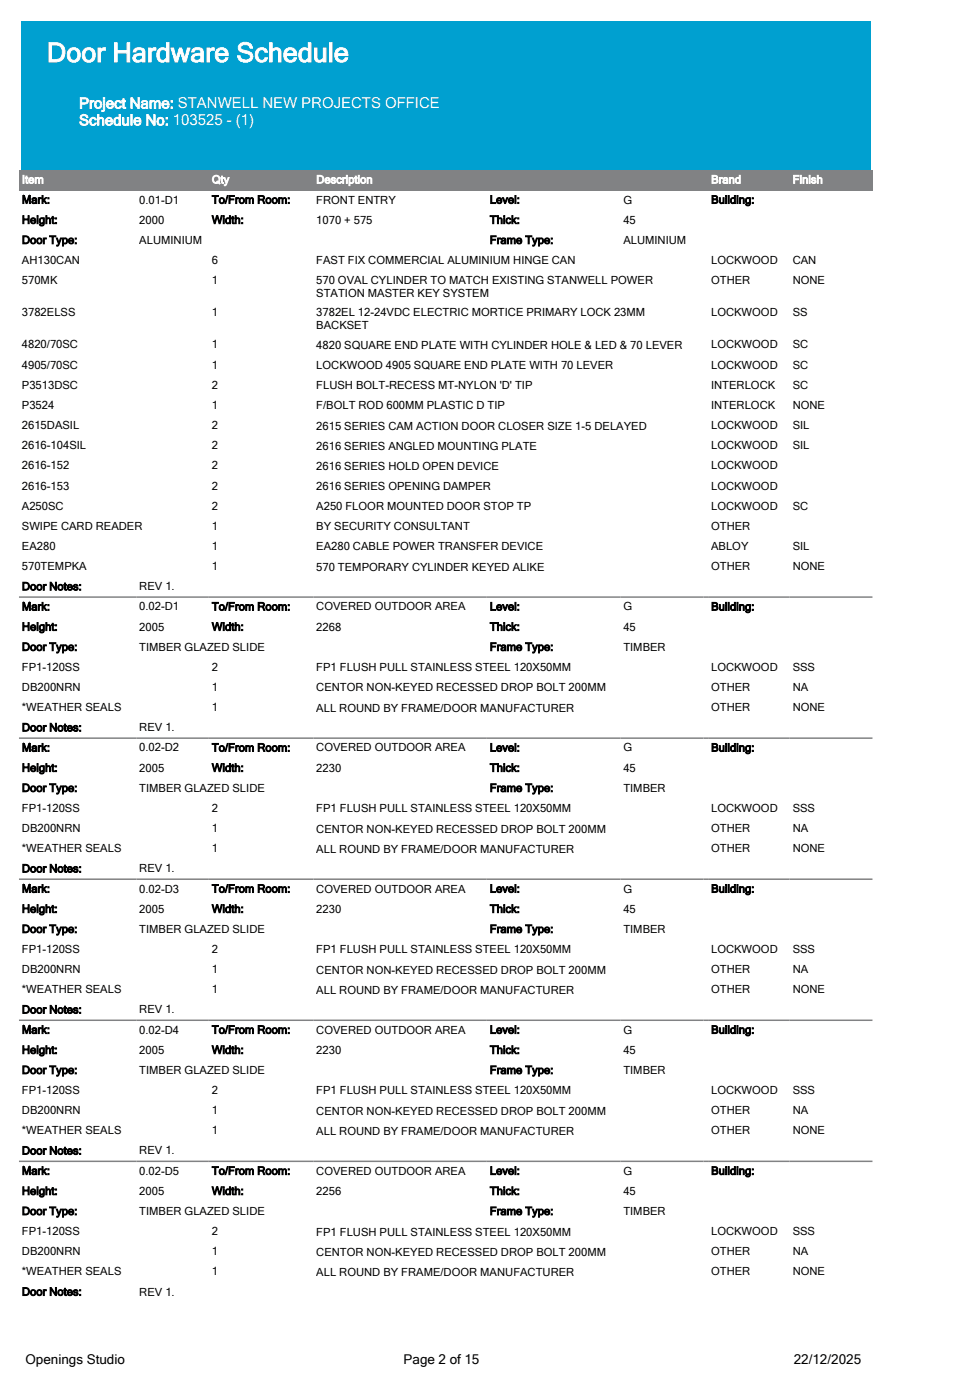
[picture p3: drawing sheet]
<svg xmlns="http://www.w3.org/2000/svg" width="230mm" height="330mm" viewBox="0 0 230 330" stroke-linecap="round" stroke-linejoin="round" font-family="sans-serif">
<defs><g id="words">
<text font-size="6.3" fill="#fff" x="11" y="14.6">Door Hardware Schedule</text>
<g font-size="3.5" fill="#fff">
<text x="18.6" y="25.5">Project Name: STANWELL NEW PROJECTS OFFICE</text>
<text x="18.6" y="29.5">Schedule No: 103525 - (1)</text>
</g>
<g font-size="3.2">
<text x="6" y="321.5">Openings Studio</text>
<text x="95.1" y="321.5">Page 2 of 15</text>
<text x="187.1" y="321.5">22/12/2025</text>
</g>
<g font-size="2.6" fill="#fff">
<text x="5.2" y="43.2">Item</text>
<text x="49.9" y="43.2">Qty</text>
<text x="74.5" y="43.2">Description</text>
<text x="167.6" y="43.2">Brand</text>
<text x="186.8" y="43.2">Finish</text>
</g>
<g font-size="2.6">
<text x="5.2" y="48">Mark:</text>
<text x="32.8" y="48">0.01-D1</text>
<text x="49.9" y="48">To/From Room:</text>
<text x="74.5" y="48">FRONT ENTRY</text>
<text x="115.4" y="48">Level:</text>
<text x="146.9" y="48">G</text>
<text x="167.6" y="48">Building:</text>
<text x="5.2" y="52.7">Height:</text>
<text x="32.8" y="52.7">2000</text>
<text x="49.9" y="52.7">Width:</text>
<text x="74.5" y="52.7">1070 + 575</text>
<text x="115.4" y="52.7">Thick:</text>
<text x="146.9" y="52.7">45</text>
<text x="5.2" y="57.5">Door Type:</text>
<text x="32.8" y="57.5">ALUMINIUM</text>
<text x="115.4" y="57.5">Frame Type:</text>
<text x="146.9" y="57.5">ALUMINIUM</text>
<text x="5.2" y="62.2">AH130CAN</text>
<text x="49.9" y="62.2">6</text>
<text x="74.5" y="62.3">FAST FIX COMMERCIAL ALUMINIUM HINGE CAN</text>
<text x="167.6" y="62.2">LOCKWOOD</text>
<text x="186.8" y="62.2">CAN</text>
<text x="5.2" y="67">570MK</text>
<text x="49.9" y="67">1</text>
<text x="74.5" y="67">570 OVAL CYLINDER TO MATCH EXISTING STANWELL POWER</text>
<text x="74.5" y="70.1">STATION MASTER KEY SYSTEM</text>
<text x="167.6" y="67">OTHER</text>
<text x="186.8" y="67">NONE</text>
<text x="5.2" y="74.5">3782ELSS</text>
<text x="49.9" y="74.5">1</text>
<text x="74.5" y="74.5">3782EL 12-24VDC ELECTRIC MORTICE PRIMARY LOCK 23MM</text>
<text x="74.5" y="77.6">BACKSET</text>
<text x="167.6" y="74.5">LOCKWOOD</text>
<text x="186.8" y="74.5">SS</text>
<text x="5.2" y="82.1">4820/70SC</text>
<text x="49.9" y="82.1">1</text>
<text x="74.5" y="82.2">4820 SQUARE END PLATE WITH CYLINDER HOLE &amp; LED &amp; 70 LEVER</text>
<text x="167.6" y="82.1">LOCKWOOD</text>
<text x="186.8" y="82.1">SC</text>
<text x="5.2" y="86.9">4905/70SC</text>
<text x="49.9" y="86.9">1</text>
<text x="74.5" y="87">LOCKWOOD 4905 SQUARE END PLATE WITH 70 LEVER</text>
<text x="167.6" y="86.9">LOCKWOOD</text>
<text x="186.8" y="86.9">SC</text>
<text x="5.2" y="91.6">P3513DSC</text>
<text x="49.9" y="91.6">2</text>
<text x="74.5" y="91.7">FLUSH BOLT-RECESS MT-NYLON 'D' TIP</text>
<text x="167.6" y="91.6">INTERLOCK</text>
<text x="186.8" y="91.6">SC</text>
<text x="5.2" y="96.4">P3524</text>
<text x="5.2" y="101.1">2615DASIL</text>
<text x="49.9" y="96.4">1</text>
<text x="49.9" y="101.1">2</text>
<text x="74.5" y="96.5">F/BOLT ROD 600MM PLASTIC D TIP</text>
<text x="74.5" y="101.2">2615 SERIES CAM ACTION DOOR CLOSER SIZE 1-5 DELAYED</text>
<text x="167.6" y="96.4">INTERLOCK</text>
<text x="167.6" y="101.1">LOCKWOOD</text>
<text x="186.8" y="96.4">NONE</text>
<text x="186.8" y="101.1">SIL</text>
<text x="5.2" y="105.9">2616-104SIL</text>
<text x="49.9" y="105.9">2</text>
<text x="74.5" y="106">2616 SERIES ANGLED MOUNTING PLATE</text>
<text x="167.6" y="105.9">LOCKWOOD</text>
<text x="186.8" y="105.9">SIL</text>
<text x="5.2" y="110.6">2616-152</text>
<text x="49.9" y="110.6">2</text>
<text x="74.5" y="110.7">2616 SERIES HOLD OPEN DEVICE</text>
<text x="167.6" y="110.6">LOCKWOOD</text>
<text x="5.2" y="115.4">2616-153</text>
<text x="49.9" y="115.4">2</text>
<text x="74.5" y="115.5">2616 SERIES OPENING DAMPER</text>
<text x="167.6" y="115.4">LOCKWOOD</text>
<text x="5.2" y="120.1">A250SC</text>
<text x="5.2" y="124.9">SWIPE CARD READER</text>
<text x="49.9" y="120.1">2</text>
<text x="49.9" y="124.9">1</text>
<text x="74.5" y="120.2">A250 FLOOR MOUNTED DOOR STOP TP</text>
<text x="74.5" y="125">BY SECURITY CONSULTANT</text>
<text x="167.6" y="120.1">LOCKWOOD</text>
<text x="167.6" y="124.9">OTHER</text>
<text x="186.8" y="120.1">SC</text>
<text x="5.2" y="129.6">EA280</text>
<text x="49.9" y="129.6">1</text>
<text x="74.5" y="129.7">EA280 CABLE POWER TRANSFER DEVICE</text>
<text x="167.6" y="129.6">ABLOY</text>
<text x="186.8" y="129.6">SIL</text>
<text x="5.2" y="134.4">570TEMPKA</text>
<text x="49.9" y="134.4">1</text>
<text x="74.5" y="134.5">570 TEMPORARY CYLINDER KEYED ALIKE</text>
<text x="167.6" y="134.4">OTHER</text>
<text x="186.8" y="134.4">NONE</text>
<text x="5.2" y="139.1">Door Notes:</text>
<text x="5.2" y="143.9">Mark:</text>
<text x="32.8" y="139.1">REV 1.</text>
<text x="32.8" y="143.9">0.02-D1</text>
<text x="49.9" y="143.9">To/From Room:</text>
<text x="74.5" y="143.9">COVERED OUTDOOR AREA</text>
<text x="115.4" y="143.9">Level:</text>
<text x="146.9" y="143.9">G</text>
<text x="167.6" y="143.9">Building:</text>
<text x="5.2" y="148.6">Height:</text>
<text x="32.8" y="148.6">2005</text>
<text x="49.9" y="148.6">Width:</text>
<text x="74.5" y="148.6">2268</text>
<text x="115.4" y="148.6">Thick:</text>
<text x="146.9" y="148.6">45</text>
<text x="5.2" y="153.4">Door Type:</text>
<text x="32.8" y="153.4">TIMBER GLAZED SLIDE</text>
<text x="115.4" y="153.4">Frame Type:</text>
<text x="146.9" y="153.4">TIMBER</text>
<text x="5.2" y="158.1">FP1-120SS</text>
<text x="49.9" y="158.1">2</text>
<text x="74.5" y="158.2">FP1 FLUSH PULL STAINLESS STEEL 120X50MM</text>
<text x="167.6" y="158.1">LOCKWOOD</text>
<text x="186.8" y="158.1">SSS</text>
<text x="5.2" y="162.9">DB200NRN</text>
<text x="5.2" y="167.6">*WEATHER SEALS</text>
<text x="49.9" y="162.9">1</text>
<text x="49.9" y="167.6">1</text>
<text x="74.5" y="163">CENTOR NON-KEYED RECESSED DROP BOLT 200MM</text>
<text x="74.5" y="167.7">ALL ROUND BY FRAME/DOOR MANUFACTURER</text>
<text x="167.6" y="162.9">OTHER</text>
<text x="167.6" y="167.6">OTHER</text>
<text x="186.8" y="162.9">NA</text>
<text x="186.8" y="167.6">NONE</text>
<text x="5.2" y="172.4">Door Notes:</text>
<text x="32.8" y="172.4">REV 1.</text>
<text x="5.2" y="177.1">Mark:</text>
<text x="32.8" y="177.1">0.02-D2</text>
<text x="49.9" y="177.1">To/From Room:</text>
<text x="74.5" y="177.1">COVERED OUTDOOR AREA</text>
<text x="115.4" y="177.1">Level:</text>
<text x="146.9" y="177.1">G</text>
<text x="167.6" y="177.1">Building:</text>
<text x="5.2" y="181.9">Height:</text>
<text x="32.8" y="181.9">2005</text>
<text x="49.9" y="181.9">Width:</text>
<text x="74.5" y="181.9">2230</text>
<text x="115.4" y="181.9">Thick:</text>
<text x="146.9" y="181.9">45</text>
<text x="5.2" y="186.6">Door Type:</text>
<text x="5.2" y="191.4">FP1-120SS</text>
<text x="32.8" y="186.6">TIMBER GLAZED SLIDE</text>
<text x="49.9" y="191.4">2</text>
<text x="74.5" y="191.5">FP1 FLUSH PULL STAINLESS STEEL 120X50MM</text>
<text x="115.4" y="186.6">Frame Type:</text>
<text x="146.9" y="186.6">TIMBER</text>
<text x="167.6" y="191.4">LOCKWOOD</text>
<text x="186.8" y="191.4">SSS</text>
<text x="5.2" y="196.1">DB200NRN</text>
<text x="49.9" y="196.1">1</text>
<text x="74.5" y="196.2">CENTOR NON-KEYED RECESSED DROP BOLT 200MM</text>
<text x="167.6" y="196.1">OTHER</text>
<text x="186.8" y="196.1">NA</text>
<text x="5.2" y="200.9">*WEATHER SEALS</text>
<text x="49.9" y="200.9">1</text>
<text x="74.5" y="201">ALL ROUND BY FRAME/DOOR MANUFACTURER</text>
<text x="167.6" y="200.9">OTHER</text>
<text x="186.8" y="200.9">NONE</text>
<text x="5.2" y="205.6">Door Notes:</text>
<text x="32.8" y="205.6">REV 1.</text>
<text x="5.2" y="210.4">Mark:</text>
<text x="5.2" y="215.1">Height:</text>
<text x="32.8" y="210.4">0.02-D3</text>
<text x="32.8" y="215.1">2005</text>
<text x="49.9" y="210.4">To/From Room:</text>
<text x="49.9" y="215.1">Width:</text>
<text x="74.5" y="210.4">COVERED OUTDOOR AREA</text>
<text x="74.5" y="215.1">2230</text>
<text x="115.4" y="210.4">Level:</text>
<text x="115.4" y="215.1">Thick:</text>
<text x="146.9" y="210.4">G</text>
<text x="146.9" y="215.1">45</text>
<text x="167.6" y="210.4">Building:</text>
<text x="5.2" y="219.9">Door Type:</text>
<text x="32.8" y="219.9">TIMBER GLAZED SLIDE</text>
<text x="115.4" y="219.9">Frame Type:</text>
<text x="146.9" y="219.9">TIMBER</text>
<text x="5.2" y="224.6">FP1-120SS</text>
<text x="49.9" y="224.6">2</text>
<text x="74.5" y="224.7">FP1 FLUSH PULL STAINLESS STEEL 120X50MM</text>
<text x="167.6" y="224.6">LOCKWOOD</text>
<text x="186.8" y="224.6">SSS</text>
<text x="5.2" y="229.4">DB200NRN</text>
<text x="49.9" y="229.4">1</text>
<text x="74.5" y="229.5">CENTOR NON-KEYED RECESSED DROP BOLT 200MM</text>
<text x="167.6" y="229.4">OTHER</text>
<text x="186.8" y="229.4">NA</text>
<text x="5.2" y="234.1">*WEATHER SEALS</text>
<text x="5.2" y="238.9">Door Notes:</text>
<text x="32.8" y="238.9">REV 1.</text>
<text x="49.9" y="234.1">1</text>
<text x="74.5" y="234.2">ALL ROUND BY FRAME/DOOR MANUFACTURER</text>
<text x="167.6" y="234.1">OTHER</text>
<text x="186.8" y="234.1">NONE</text>
<text x="5.2" y="243.6">Mark:</text>
<text x="32.8" y="243.6">0.02-D4</text>
<text x="49.9" y="243.6">To/From Room:</text>
<text x="74.5" y="243.6">COVERED OUTDOOR AREA</text>
<text x="115.4" y="243.6">Level:</text>
<text x="146.9" y="243.6">G</text>
<text x="167.6" y="243.6">Building:</text>
<text x="5.2" y="248.4">Height:</text>
<text x="32.8" y="248.4">2005</text>
<text x="49.9" y="248.4">Width:</text>
<text x="74.5" y="248.4">2230</text>
<text x="115.4" y="248.4">Thick:</text>
<text x="146.9" y="248.4">45</text>
<text x="5.2" y="253.1">Door Type:</text>
<text x="5.2" y="257.9">FP1-120SS</text>
<text x="32.8" y="253.1">TIMBER GLAZED SLIDE</text>
<text x="49.9" y="257.9">2</text>
<text x="74.5" y="258">FP1 FLUSH PULL STAINLESS STEEL 120X50MM</text>
<text x="115.4" y="253.1">Frame Type:</text>
<text x="146.9" y="253.1">TIMBER</text>
<text x="167.6" y="257.9">LOCKWOOD</text>
<text x="186.8" y="257.9">SSS</text>
<text x="5.2" y="262.6">DB200NRN</text>
<text x="49.9" y="262.6">1</text>
<text x="74.5" y="262.7">CENTOR NON-KEYED RECESSED DROP BOLT 200MM</text>
<text x="167.6" y="262.6">OTHER</text>
<text x="186.8" y="262.6">NA</text>
<text x="5.2" y="267.4">*WEATHER SEALS</text>
<text x="49.9" y="267.4">1</text>
<text x="74.5" y="267.5">ALL ROUND BY FRAME/DOOR MANUFACTURER</text>
<text x="167.6" y="267.4">OTHER</text>
<text x="186.8" y="267.4">NONE</text>
<text x="5.2" y="272.1">Door Notes:</text>
<text x="32.8" y="272.1">REV 1.</text>
<text x="5.2" y="276.9">Mark:</text>
<text x="5.2" y="281.6">Height:</text>
<text x="32.8" y="276.9">0.02-D5</text>
<text x="32.8" y="281.6">2005</text>
<text x="49.9" y="276.9">To/From Room:</text>
<text x="49.9" y="281.6">Width:</text>
<text x="74.5" y="276.9">COVERED OUTDOOR AREA</text>
<text x="74.5" y="281.6">2256</text>
<text x="115.4" y="276.9">Level:</text>
<text x="115.4" y="281.6">Thick:</text>
<text x="146.9" y="276.9">G</text>
<text x="146.9" y="281.6">45</text>
<text x="167.6" y="276.9">Building:</text>
<text x="5.2" y="286.4">Door Type:</text>
<text x="32.8" y="286.4">TIMBER GLAZED SLIDE</text>
<text x="115.4" y="286.4">Frame Type:</text>
<text x="146.9" y="286.4">TIMBER</text>
<text x="5.2" y="291.1">FP1-120SS</text>
<text x="49.9" y="291.1">2</text>
<text x="74.5" y="291.2">FP1 FLUSH PULL STAINLESS STEEL 120X50MM</text>
<text x="167.6" y="291.1">LOCKWOOD</text>
<text x="186.8" y="291.1">SSS</text>
<text x="5.2" y="295.9">DB200NRN</text>
<text x="49.9" y="295.9">1</text>
<text x="74.5" y="296">CENTOR NON-KEYED RECESSED DROP BOLT 200MM</text>
<text x="167.6" y="295.9">OTHER</text>
<text x="186.8" y="295.9">NA</text>
<text x="5.2" y="300.6">*WEATHER SEALS</text>
<text x="5.2" y="305.4">Door Notes:</text>
<text x="32.8" y="305.4">REV 1.</text>
<text x="49.9" y="300.6">1</text>
<text x="74.5" y="300.7">ALL ROUND BY FRAME/DOOR MANUFACTURER</text>
<text x="167.6" y="300.6">OTHER</text>
<text x="186.8" y="300.6">NONE</text>
</g>
</g></defs>
<g fill="#818284">
<path d="M4.5 40.1h44.7v4.7h-44.7z"/>
<path d="M49.2 40.1h24.6v4.7h-24.6z"/>
<path d="M73.8 40.1h92v4.7h-92z"/>
<path d="M165.8 40.1h1.1v4.7h-1.1z"/>
<path d="M166.9 40.1h19.2v4.7h-19.2z"/>
<path d="M186.1 40.1h19.5v4.7h-19.5z"/>
</g>
<path d="M4.5 44.8h201.1M4.5 140.7h201.1M4.5 174h201.1M4.5 207.2h201.1M4.5 240.5h201.1M4.5 273.7h201.1" fill="none" stroke="#818284" stroke-width=".35"/>
<path d="M5 5h200.1v35.1h-200.1z" fill="#00a0d0"/>
<use href="#words"/>
</svg>
